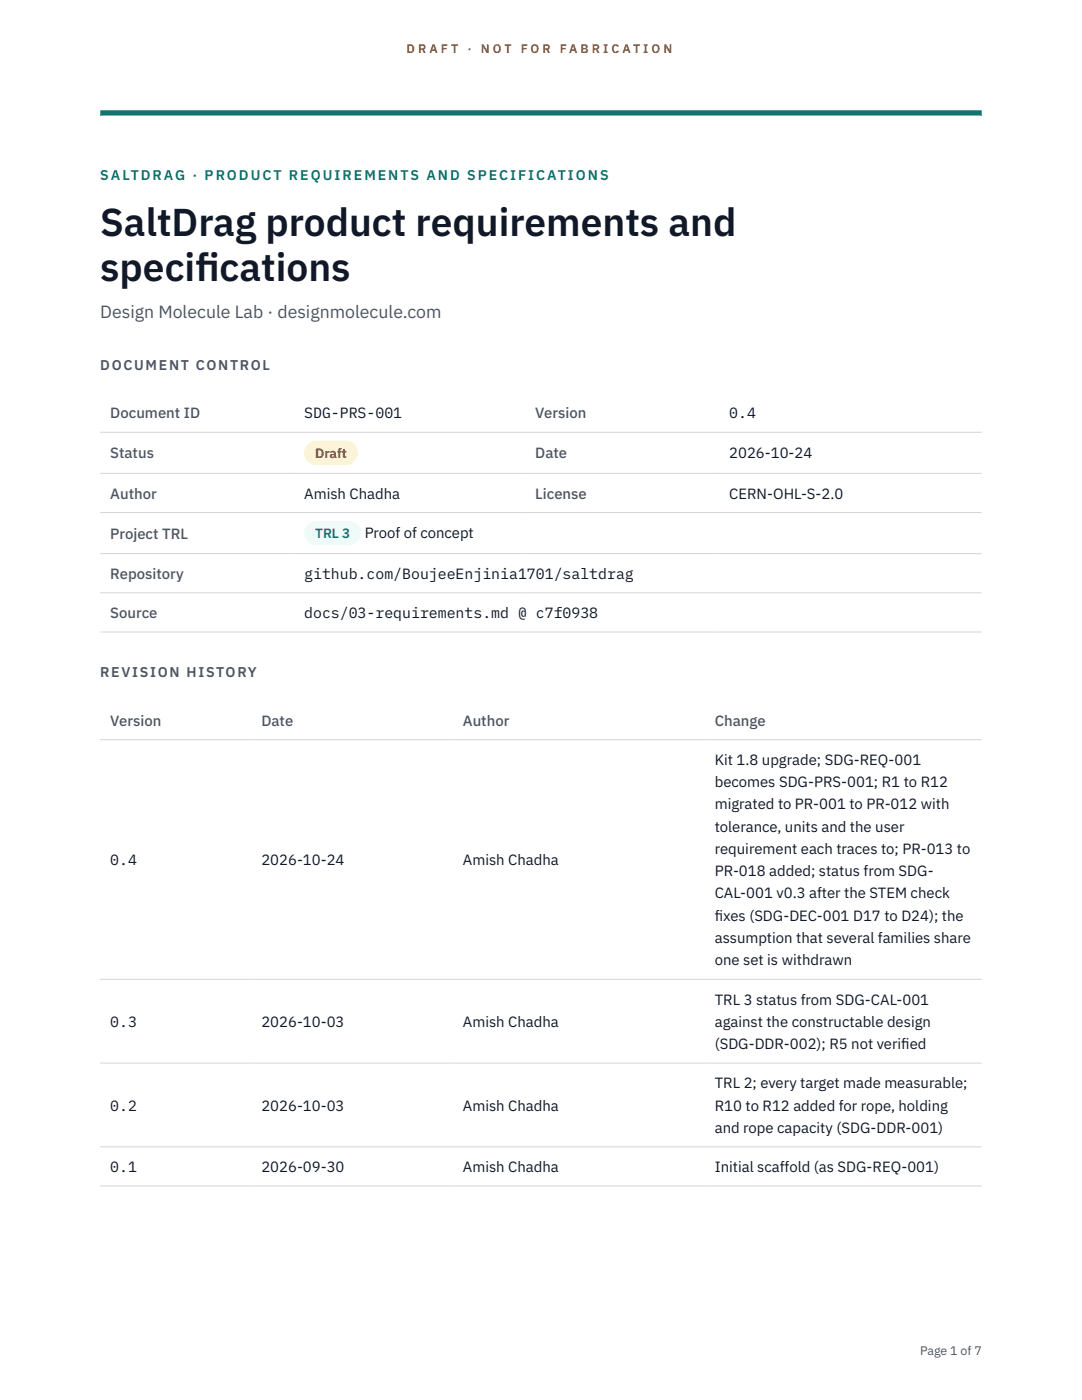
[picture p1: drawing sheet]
<svg xmlns="http://www.w3.org/2000/svg" width="216mm" height="279mm" viewBox="0 0 216 279" stroke-linecap="round" stroke-linejoin="round" font-family="sans-serif">
<defs><g id="words">
<g font-size="7.8" fill="#111827">
<text x="20" y="47.1">SaltDrag product requirements and</text>
<text x="20" y="56">specif</text>
<text x="39" y="56">ications</text>
</g>
<text font-size="3.5" fill="#4b5563" x="20" y="63.5">Design Molecule Lab · designmolecule.com</text>
<g font-size="3" fill="#4b5563">
<text x="22" y="83.5">Document ID</text>
<text x="106.8" y="83.5">Version</text>
<text x="22" y="91.5">Status</text>
<text x="106.8" y="91.5">Date</text>
<text x="22" y="99.5">Author</text>
<text x="106.8" y="99.5">License</text>
<text x="22" y="107.5">Project TRL</text>
<text x="22" y="115.5">Repository</text>
<text x="22" y="123.3">Source</text>
<text x="22" y="144.8">Version</text>
<text x="52.2" y="144.8">Date</text>
<text x="92.4" y="144.8">Author</text>
<text x="142.6" y="144.8">Change</text>
</g>
<g font-size="3" fill="#111827">
<text x="60.7" y="83.5">SDG-PRS-001</text>
<text x="145.5" y="83.5">0.4</text>
<text x="145.5" y="91.5">2026-10-24</text>
<text x="60.7" y="99.5">Amish Chadha</text>
<text x="145.5" y="99.5">CERN-OHL-S-2.0</text>
<text x="72.8" y="107.4">Proof of concept</text>
<text x="60.7" y="115.5">github.com/BoujeeEnjinia1701/saltdrag</text>
<text x="60.7" y="123.3">docs/03-requirements.md @ c7f0938</text>
<text x="142.6" y="152.6">Kit 1.8 upgrade; SDG-REQ-001</text>
<text x="142.6" y="157.1">becomes SDG-PRS-001; R1 to R12</text>
<text x="142.6" y="161.5">migrated to PR-001 to PR-012 with</text>
<text x="142.6" y="166">tolerance, units and the user</text>
<text x="22" y="172.6">0.4</text>
<text x="52.2" y="172.6">2026-10-24</text>
<text x="92.4" y="172.6">Amish Chadha</text>
<text x="142.6" y="170.4">requirement each traces to; PR-013 to</text>
<text x="142.6" y="174.9">PR-018 added; status from SDG-</text>
<text x="142.6" y="179.3">CAL-001 v0.3 after the STEM check</text>
<text x="142.6" y="183.8">f</text>
<text x="142.6" y="183.8">ixes (SDG-DEC-001 D17 to D24); the</text>
<text x="142.6" y="188.2">assumption that several families share</text>
<text x="142.6" y="192.6">one set is withdrawn</text>
<text x="142.6" y="200.5">TRL 3 status from SDG-CAL-001</text>
<text x="22" y="204.9">0.3</text>
<text x="52.2" y="204.9">2026-10-03</text>
<text x="92.4" y="204.9">Amish Chadha</text>
<text x="142.6" y="204.9">against the constructable design</text>
<text x="142.6" y="209.4">(SDG-DDR-002); R5 not verif</text>
<text x="179.8" y="209.4">ied</text>
<text x="22" y="221.6">0.2</text>
<text x="52.2" y="221.6">2026-10-03</text>
<text x="92.4" y="221.6">Amish Chadha</text>
<text x="142.6" y="217.2">TRL 2; every target made measurable;</text>
<text x="142.6" y="221.6">R10 to R12 added for rope, holding</text>
<text x="142.6" y="226.1">and rope capacity (SDG-DDR-001)</text>
<text x="22" y="233.9">0.1</text>
<text x="52.2" y="233.9">2026-09-30</text>
<text x="92.4" y="233.9">Amish Chadha</text>
<text x="142.6" y="233.9">Initial scaffold (as SDG-REQ-001)</text>
</g>
<text font-size="2.8" fill="#0f766e" x="20" y="36">SALTDRAG · PRODUCT REQUIREMENTS AND SPECIFICATIONS</text>
<g font-size="2.8" fill="#4b5563">
<text x="20" y="73.8">DOCUMENT CONTROL</text>
<text x="20" y="135.1">REVISION HISTORY</text>
</g>
<text font-size="2.7" fill="#92400e" x="62.9" y="91.4">Draft</text>
<text font-size="2.7" fill="#0f766e" x="62.9" y="107.4">TRL 3</text>
<g font-size="2.5" fill="#b45309">
<text x="81.1" y="10.5">D R A F T</text>
<text x="93.3" y="10.5">·</text>
<text x="95.9" y="10.5">N O T</text>
<text x="103.9" y="10.5">F O R</text>
<text x="111.7" y="10.5">F A B R I C A T I O N</text>
</g>
<text font-size="2.5" fill="#4b5563" x="183.6" y="270.3">Page 1 of 7</text>
</g></defs>
<path d="M20 23.1h175.9zM20 22h175.9v1.1h-175.9z" fill-rule="evenodd" fill="#0f766e"/>
<path d="M20 86.3h175.9M20 94.5h175.9M20 102.3h175.9M20 110.5h175.9M20 118.3h175.9M20 126.1h175.9M20 147.6h175.9M20 195.4h175.9M20 212.2h175.9M20 228.9h175.9M20 236.7h175.9" fill="none" stroke="#d1d5db" stroke-width=".2"/>
<path d="M60.7 88h10.7v4.8h-10.7z" fill="#fef3c7"/>
<path d="M60.7 104h11.4v4.8h-11.4z" fill="#f0fdfa"/>
<use href="#words"/>
</svg>
